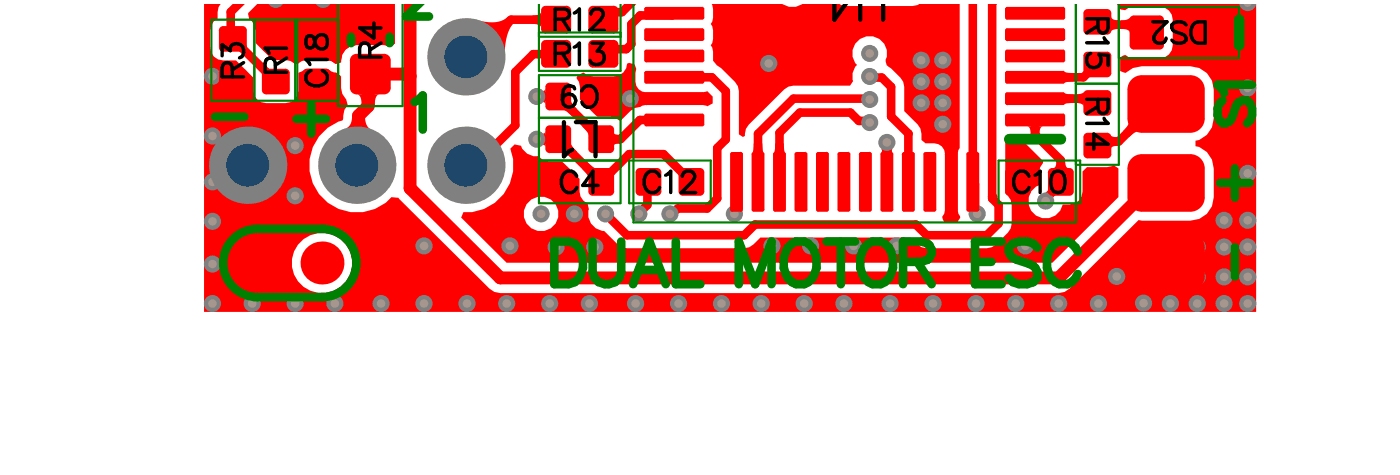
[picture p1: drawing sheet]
<svg xmlns="http://www.w3.org/2000/svg" width="108mm" height="37mm" viewBox="0 0 108 37" stroke-linecap="round" stroke-linejoin="round" font-family="sans-serif">
<g fill="#f00">
<path d="M23.7 .3h6.8v3.1l-.4 .2-.4-.1h-2.1a1.2 1.2 0 0 0-1.2 1.3l-.4 .1-.4-.2-.4-.1h-1.5z"/>
<path d="M68.1 11.5h1l-.2 .5h-.6z"/>
<path d="M42 10.3l.5 .1v.7l-.5 .1z"/>
<path d="M47.8 7.3l.5-.1 .9 .9 .5-.2v-.6l-.5-.1-.9 .9-.5-.2z"/>
<path d="M42 7l.5 .1v.7l-.5 .1z"/>
<path d="M36.9 1.5a2.41 2.41 0 0 0 2.4-.2l.5 .5a3.5 3.5 0 0 0-.8 2.6z"/>
<path d="M27.2 8.9h1a1.03 1.03 0 0 0 .5 1.1l-2-.1a.89 .89 0 0 0 .5-1z"/>
<path d="M41.2 1.2h.1a.46 .46 0 0 0 .6-.3v1.3a.52 .52 0 0 0-.7-.4z"/>
<path d="M93.4 .5h.6v.2a.46 .46 0 0 0 .4 .5h-1.4a.51 .51 0 0 0 .4-.7z"/>
<path d="M86.7 1.6l.5-.1 .3-.2-.1 1.3a.5 .5 0 0 0-.7-.4z"/>
<path d="M86 1.2a.5 .5 0 0 0 .6 .4v.6h-.1a.54 .54 0 0 0-.6 .4z"/>
<path d="M85.9 10.4l.1 .1 .5 .1v.7a.5 .5 0 0 0-.5 .2z"/>
<path d="M83.2 7.3l.4-.1 .3-.1-.1 1.2a.5 .5 0 0 0-.6-.4z"/>
<path d="M68.3 11.1h.6l.2 .7h-.9z"/>
<path d="M60 11.1h.6l.2 .7h-1z"/>
<path d="M58.3 11.1h.7l.1 .7h-.9z"/>
<path d="M49.2 7.3l.7-.1v.9l-.7-.2z"/>
<path d="M19.2 1l1.6-.7h9.7v3.1l-.4 .2-.4-.1h-2.1a1.2 1.2 0 0 0-1.2 1.3l-.4 .1-.4-.2-.4-.1h-1.5l-.3 .1-.4 .2h-.2l-.3-.2-.4-.1h-1l-1.3-1.3-.1-1.3-.4-.5z"/>
<path d="M82.4 5.5l.7 .1v.7l-.7 .1z"/>
<path d="M82.4 7.2l.7 .1v.6l-.7 .2z"/>
<path d="M79.4 9.8h1.3a.5 .5 0 0 0-.3 .6h-.7v-.1a.44 .44 0 0 0-.3-.5z"/>
<path d="M41.5 7.1h.2a.46 .46 0 0 0 .5-.3v1.3a.52 .52 0 0 0-.7-.3z"/>
<path d="M44.2 7.5a.58 .58 0 0 0 .2 .7l.3 .2-.4 .6-.6-.5h-.4z"/>
<path d="M47.5 7a.52 .52 0 0 0 .7 .3v.6l-.2 .1a.47 .47 0 0 0-.5 .3z"/>
<path d="M47.5 10.3l.1 .1h.4v.7h-.4l-.1 .2z"/>
<path d="M45.4 9.2l.6 .5h.4l-.9 1a.58 .58 0 0 0-.2-.7l-.3-.2z"/>
<path d="M44.2 10.8a.58 .58 0 0 0 .2 .7l.3 .2-.4 .6-.6-.5h-.4z"/>
<path d="M41.5 10.4h.2a.46 .46 0 0 0 .5-.3v1.3a.52 .52 0 0 0-.7-.3z"/>
<path d="M22.8 2.7h.1a.46 .46 0 0 0 .5-.4v1.4a.52 .52 0 0 0-.6-.4z"/>
<path d="M24.2 1.4h.6v.1a.46 .46 0 0 0 .4 .5h-1.4a.51 .51 0 0 0 .4-.6z"/>
<path d="M22.2 2.3a.52 .52 0 0 0 .7 .4v.6h-.1a.46 .46 0 0 0-.6 .4z"/>
<path d="M87.2 9.3l1 .9a.68 .68 0 0 0-.8 .4l-.5-.5a.76 .76 0 0 0 .4-.7z"/>
<path d="M81.7 12.4h.7v.2a.34 .34 0 0 0 .3 .4h-1.2a.48 .48 0 0 0 .2-.6z"/>
<path d="M27.6 7.3h1.8a.71 .71 0 0 0-.4 .9h-1a.71 .71 0 0 0-.4-.9z"/>
<path d="M45.4 12.5l.6 .5h.4l-.9 1a.58 .58 0 0 0-.2-.7l-.3-.2z"/>
<path d="M44.8 5.8l.3-.2 .4 .2 .4 .1h1.6a1.02 1.02 0 0 0 1-1h.2l.4 .1 .1 .3a1.48 1.48 0 0 0 .5 1.8h4.6l.4-.1 .4 .5v.5l-.4 .2-.4-.1h-4.3l-.9 .2-1.1 1a2.33 2.33 0 0 0-1.8-.3l-1.3-1.3a2.09 2.09 0 0 0-.3-1.7z"/>
<path d="M39.5 11.5l.3-.3 .5 .1a1.26 1.26 0 0 0 1.4 .8l.4 .3 1.4 .1 .1 .1 1.2 1.2v1a1 1 0 0 0 .7 .9l.1 .5a1.29 1.29 0 0 0 1.1 1.6l1.1 1.1 .3 .2 .4 .1h9.1l.4-.1 .8-.8h11.6l.9 .8 .4 .1h4.6a2.66 2.66 0 0 0 2-1.9v-1.5l-.1-.4-.4-.5v-4.3l.1-.2h1.2v.4l.3 .3 1.3 1.3-.3 .9v1a1.34 1.34 0 0 0-.3 2.3 1.34 1.34 0 0 0 2.1-.8 1.17 1.17 0 0 0 1.5-1v-1.5l.4-.4h1.5l.5-.1 .4 .2v2.2l-5.1 5.1h-42.2l-3.5-3.5 .1-.4a3.6 3.6 0 0 0 3.7-4.9zM40.5 16.5a1.35 1.35 0 0 0 2.7 0 1.35 1.35 0 0 0-2.7 0z"/>
<path d="M15.8 .3h81.4v23.8h-81.4zM16.8 .3h13.7h-13.4l-.2 .2-.1 .9-.3 .2a2.66 2.66 0 0 0 0 2.8l.4 .2 .4 .1h1l1.3 1.3 .1 1.3 .2 .4 .3 .2 .4 .1h1.5a1 1 0 0 0 1-1v-1.4h.1l.6-.3h1.4l.8 .3 .3 .3 .2 1.3a1.14 1.14 0 0 1 .4 1 1.46 1.46 0 0 0-.4 .9v.2a3.7 3.7 0 0 0-2 5.4 3.7 3.7 0 0 0 5.8 .5l.5 .1 7.1 7 .3 .3h.5h43.2h.5l.3-.3 5.4-5.3h4l.7-.1 .6-.4 .4-.6 .1-.7v-2.2a1.72 1.72 0 0 0-1.4-1.7v-.4l.3-.1 .6-.4 .4-.6 .1-.7v-2.2a1.81 1.81 0 0 0-1.8-1.8h-3.8l-.7 .2-.5 .3-.4-.1v-1.1l.3-.1 .7 .2h2a1.01 1.01 0 0 0 1-1v-2l-.1-.4-.2-.3-.3-.2-.4-.1h-2l-.4 .1-.3 .2-.4-.2-.2-.3h7.5zM22.6 20.3a2.33 2.33 0 0 0 4.6 0 2.33 2.33 0 0 0-4.6 0z"/>
<path d="M55 .3h9.7l.8 .2h5.1l.7-.2h2.9v11.1l-.1 .5v4.3l.2 .6-.2 .4h-1.1l-.1-.5 .2-.5v-4.3a.84 .84 0 0 0-.8-.8h-.7l-.3-.3-.1-.9-.2-.3-1-1v-1.9a2.55 2.55 0 0 0-1.4-1.7l-.1-.2a1.57 1.57 0 0 0-.5-1.8 1.33 1.33 0 0 0-1.7 .2 1.33 1.33 0 0 0 0 1.8 1.19 1.19 0 0 0-.3 1.3l-.2 .3h-4.4l-.4 .1-.3 .2-2.8 2.7-.2 .4-.1 .5-.1 .1-.3-.2v-3.4l-.1-.3-.2-.4-1.7-1.6a1.7 1.7 0 0 0-.2-1.2 1.7 1.7 0 0 0 0-1.6 1.83 1.83 0 0 0 .1-1.5zM60 .3h.5l.5 .2h.6l.4-.2h.6z"/>
</g>
<g fill="none" stroke="#f00" stroke-width=".66">
<path d="M18 3h.1M18.5 .3l-.7 .6v2.1h.1M18.8 3.7l1.8 1.9 .7 .7M21.3 .3v2.7M28.6 .4h-3.7l-.4 .4v2.2h-3.3M41.5 7.5h1.7M43.2 10.8l.7 .7 2.6 2.5M46.5 14h.1M46.5 10.8h1.5M46.8 16.5l1.7 1.7h9.1M47.2 13.3l-.7 .7M51.3 11.9l1.4 1.4"/>
<path d="M52.2 6h2.9l1 1M52.8 13.3l.7 .7M54.7 16.1h-2.3l-.4 .4h-.2M56.1 10.8l-.6 .6v3.9M57 14l-.1 2.6M58.4 17.3h12.4l.9 .9h4.6M65.8 8.7l.6 .6h.8l.1 .2M67.4 6h.8l.7 .7v2.3M70.3 10.3h.1M72.9 9.6l.7 .7M75.3 14l.1 .2v2l.2 .1v.2M76.8 15.2v.1"/>
<path d="M77.3 15.8v1.5M78.7 14l.5 .5v4.4l.1 .1M81.4 14.8l-.5 .6v.1"/>
</g>
<path d="M28.6 5.7h3l.1 .2v8.6l7 7h43.2l7.4-7.4" fill="none" stroke="#f00" stroke-width="1"/>
<circle cx="46.5" cy="10.8" r=".33" fill="#f00"/>
<path d="M49.5 9.3l-1.5 1.5" fill="none" stroke="#f00" stroke-width=".66"/>
<circle cx="52.2" cy="9.3" r=".33" fill="#f00"/>
<g fill="none" stroke="#f00" stroke-width=".66">
<path d="M36 12.8h.8M41.5 10.8h1.7M42.8 4.2h-1.5l-1.4 1.4v4.1M42.9 4.2h-.1M42.9 1.5h-3.4l-1.8 1.9M43.2 7.5l3.3 3.3M46.5 7.5l.2 .1h5.5M48.8 .3l-.7 .6h-.7l-.9 1M49.5 9.3h2.7M50.1 15.8l-.7 .7M50.2 14l-.1 .1M51.3 11.9h-2.6l-1.5 1.4"/>
<path d="M52.2 1l-.2 .2h-2.5l-.7 .7v1.5l-.3 .4h-1.3l-.4 .4M55.5 15.3l-.8 .8M56.9 16.6h.1M58.4 17.3l-.8 .9M62 14h.1M65.8 8.7h-3.9l-1.6 1.6v3.7M67.3 7.6h-5.9l-2.8 2.7v3.7M67.3 5.9l.1 .1M68.6 11v3M70.3 10.3v3.7M75.3 .3v13.7M76.8 15.3l.5 .5"/>
<path d="M80.1 7.6h4.5l.3 .3M80.1 9.3v1.1l2 2v1.6M81.8 14.3l-.4 .4M84.9 5l-1.1 1h-3.7M84.9 1.7l.2 .2h3l.6 .6M90.5 8h-1l-3 2.9h-1.3l-.3 .3M93.7 .3v2.2"/>
</g>
<path d="M28.6 5.7l-.1 .2v2.3l-.8 .7v3.7l-.1 .2M89.3 14.1h.7" fill="none" stroke="#f00" stroke-width="1"/>
<circle cx="76.8" cy="15.2" r=".33" fill="#f00"/>
<path d="M31.7 .3v5.6" fill="none" stroke="#f00" stroke-width="1"/>
<path d="M18.1 3l.7 .7M39.9 9.7l-3.1 3.1M50.1 14.1v1.7M52.7 13.3h.1M56.1 7v3.8M68.9 9l1.4 1.3M73.6 10.3v3.7M76.8 .3v14.9M77.3 17.3l-1 .9M81.4 14.7v.1" fill="none" stroke="#f00" stroke-width=".66"/>
<circle cx="19.9" cy="20.3" r=".66" fill="#808080"/>
<circle cx="19.9" cy="20.3" r=".33" fill="#a6968d"/>
<circle cx="24.9" cy="20.3" r=".66" fill="#808080"/>
<circle cx="24.9" cy="20.3" r=".33" fill="#a6968d"/>
<circle cx="16.4" cy="20.4" r=".66" fill="#808080"/>
<circle cx="16.4" cy="20.4" r=".33" fill="#a6968d"/>
<circle cx="16.4" cy="17.1" r=".66" fill="#808080"/>
<circle cx="16.4" cy="17.1" r=".33" fill="#a6968d"/>
<circle cx="16.4" cy="14.1" r=".66" fill="#808080"/>
<circle cx="16.4" cy="14" r=".33" fill="#a6968d"/>
<circle cx="16.4" cy="10.5" r=".66" fill="#808080"/>
<circle cx="16.4" cy="10.5" r=".33" fill="#a6968d"/>
<circle cx="16.4" cy="5.9" r=".66" fill="#808080"/>
<circle cx="16.4" cy="5.9" r=".33" fill="#a6968d"/>
<circle cx="86.4" cy="21.4" r=".66" fill="#808080"/>
<circle cx="86.4" cy="21.4" r=".33" fill="#a6968d"/>
<circle cx="96.5" cy="17" r=".66" fill="#808080"/>
<circle cx="96.5" cy="17" r=".33" fill="#a6968d"/>
<circle cx="96.5" cy="19.1" r=".66" fill="#808080"/>
<circle cx="96.5" cy="19.1" r=".33" fill="#a6968d"/>
<circle cx="96.5" cy="21.4" r=".66" fill="#808080"/>
<circle cx="96.5" cy="21.4" r=".33" fill="#a6968d"/>
<circle cx="94.7" cy="23.4" r=".66" fill="#808080"/>
<circle cx="94.7" cy="23.4" r=".33" fill="#a6968d"/>
<circle cx="90.5" cy="23.4" r=".66" fill="#808080"/>
<circle cx="90.5" cy="23.4" r=".33" fill="#a6968d"/>
<circle cx="92.6" cy="23.4" r=".66" fill="#808080"/>
<circle cx="92.6" cy="23.4" r=".33" fill="#a6968d"/>
<circle cx="78.6" cy="23.4" r=".66" fill="#808080"/>
<circle cx="78.6" cy="23.4" r=".33" fill="#a6968d"/>
<circle cx="81.9" cy="23.4" r=".66" fill="#808080"/>
<circle cx="81.9" cy="23.4" r=".33" fill="#a6968d"/>
<circle cx="85" cy="23.4" r=".66" fill="#808080"/>
<circle cx="85" cy="23.4" r=".33" fill="#a6968d"/>
<circle cx="88.5" cy="23.4" r=".66" fill="#808080"/>
<circle cx="88.5" cy="23.4" r=".33" fill="#a6968d"/>
<circle cx="96.5" cy="23.4" r=".66" fill="#808080"/>
<circle cx="96.5" cy="23.4" r=".33" fill="#a6968d"/>
<circle cx="58.9" cy="23.4" r=".66" fill="#808080"/>
<circle cx="58.9" cy="23.4" r=".33" fill="#a6968d"/>
<circle cx="62.2" cy="23.4" r=".66" fill="#808080"/>
<circle cx="62.2" cy="23.4" r=".33" fill="#a6968d"/>
<circle cx="65.3" cy="23.4" r=".66" fill="#808080"/>
<circle cx="65.3" cy="23.4" r=".33" fill="#a6968d"/>
<circle cx="68.9" cy="23.4" r=".66" fill="#808080"/>
<circle cx="68.9" cy="23.4" r=".33" fill="#a6968d"/>
<circle cx="72.2" cy="23.4" r=".66" fill="#808080"/>
<circle cx="72.2" cy="23.4" r=".33" fill="#a6968d"/>
<circle cx="75.5" cy="23.4" r=".66" fill="#808080"/>
<circle cx="75.5" cy="23.4" r=".33" fill="#a6968d"/>
<circle cx="39.2" cy="23.4" r=".66" fill="#808080"/>
<circle cx="39.2" cy="23.4" r=".33" fill="#a6968d"/>
<circle cx="42.5" cy="23.4" r=".66" fill="#808080"/>
<circle cx="42.5" cy="23.4" r=".33" fill="#a6968d"/>
<circle cx="45.6" cy="23.4" r=".66" fill="#808080"/>
<circle cx="45.6" cy="23.4" r=".33" fill="#a6968d"/>
<circle cx="49.2" cy="23.4" r=".66" fill="#808080"/>
<circle cx="49.2" cy="23.4" r=".33" fill="#a6968d"/>
<circle cx="52.5" cy="23.4" r=".66" fill="#808080"/>
<circle cx="52.5" cy="23.4" r=".33" fill="#a6968d"/>
<circle cx="55.8" cy="23.4" r=".66" fill="#808080"/>
<circle cx="55.8" cy="23.4" r=".33" fill="#a6968d"/>
<circle cx="16.4" cy="23.4" r=".66" fill="#808080"/>
<circle cx="16.4" cy="23.4" r=".33" fill="#a6968d"/>
<circle cx="36.1" cy="23.4" r=".66" fill="#808080"/>
<circle cx="36.1" cy="23.4" r=".33" fill="#a6968d"/>
<circle cx="32.8" cy="23.4" r=".66" fill="#808080"/>
<circle cx="32.8" cy="23.4" r=".33" fill="#a6968d"/>
<circle cx="29.5" cy="23.4" r=".66" fill="#808080"/>
<circle cx="29.5" cy="23.4" r=".33" fill="#a6968d"/>
<circle cx="25.9" cy="23.4" r=".66" fill="#808080"/>
<circle cx="25.9" cy="23.4" r=".33" fill="#a6968d"/>
<circle cx="22.8" cy="23.4" r=".66" fill="#808080"/>
<circle cx="22.8" cy="23.4" r=".33" fill="#a6968d"/>
<circle cx="19.5" cy="23.4" r=".66" fill="#808080"/>
<circle cx="19.5" cy="23.4" r=".33" fill="#a6968d"/>
<circle cx="75.6" cy="16.5" r=".66" fill="#808080"/>
<circle cx="75.6" cy="16.5" r=".33" fill="#a6968d"/>
<circle cx="80.9" cy="15.5" r=".66" fill="#808080"/>
<circle cx="80.9" cy="15.5" r=".33" fill="#a6968d"/>
<circle cx="49.4" cy="16.5" r=".66" fill="#808080"/>
<circle cx="49.4" cy="16.5" r=".33" fill="#a6968d"/>
<circle cx="56.8" cy="16.5" r=".66" fill="#808080"/>
<circle cx="56.8" cy="16.5" r=".33" fill="#a6968d"/>
<circle cx="72.9" cy="9.6" r=".66" fill="#808080"/>
<circle cx="72.9" cy="9.6" r=".33" fill="#a6968d"/>
<circle cx="72.9" cy="4.7" r=".66" fill="#808080"/>
<circle cx="72.9" cy="4.7" r=".33" fill="#a6968d"/>
<circle cx="71.3" cy="4.7" r=".66" fill="#808080"/>
<circle cx="71.3" cy="4.7" r=".33" fill="#a6968d"/>
<circle cx="72.9" cy="8" r=".66" fill="#808080"/>
<circle cx="72.9" cy="7.9" r=".33" fill="#a6968d"/>
<g fill="#808080">
<path d="M24.3 .3h1.4a.86 .86 0 0 1-1.4 0z"/>
<path d="M20.7 .3h1.3a.86 .86 0 0 1-1.3 0z"/>
<circle cx="22.8" cy="11.2" r=".66"/>
</g>
<circle cx="22.8" cy="11.2" r=".33" fill="#a6968d"/>
<circle cx="22.8" cy="15.1" r=".66" fill="#808080"/>
<circle cx="22.8" cy="15.1" r=".33" fill="#a6968d"/>
<circle cx="32.8" cy="19" r=".66" fill="#808080"/>
<circle cx="32.8" cy="19" r=".33" fill="#a6968d"/>
<circle cx="88.5" cy="19.1" r=".66" fill="#808080"/>
<circle cx="88.5" cy="19.1" r=".33" fill="#a6968d"/>
<circle cx="88.5" cy="21.4" r=".66" fill="#808080"/>
<circle cx="88.5" cy="21.4" r=".33" fill="#a6968d"/>
<circle cx="90.5" cy="21.4" r=".66" fill="#808080"/>
<circle cx="90.5" cy="21.4" r=".33" fill="#a6968d"/>
<circle cx="92.6" cy="21.4" r=".66" fill="#808080"/>
<circle cx="92.6" cy="21.4" r=".33" fill="#a6968d"/>
<circle cx="92.6" cy="19.1" r=".66" fill="#808080"/>
<circle cx="92.6" cy="19.1" r=".33" fill="#a6968d"/>
<circle cx="94.7" cy="19.1" r=".66" fill="#808080"/>
<circle cx="94.7" cy="19.1" r=".33" fill="#a6968d"/>
<circle cx="94.7" cy="17" r=".66" fill="#808080"/>
<circle cx="94.7" cy="17" r=".33" fill="#a6968d"/>
<circle cx="94.7" cy="21.4" r=".66" fill="#808080"/>
<circle cx="94.7" cy="21.4" r=".33" fill="#a6968d"/>
<circle cx="90.5" cy="19.1" r=".66" fill="#808080"/>
<circle cx="90.5" cy="19.1" r=".33" fill="#a6968d"/>
<circle cx="79.3" cy="19" r=".66" fill="#808080"/>
<circle cx="79.3" cy="19" r=".33" fill="#a6968d"/>
<circle cx="69.4" cy="19" r=".66" fill="#808080"/>
<circle cx="69.4" cy="19" r=".33" fill="#a6968d"/>
<circle cx="66" cy="19" r=".66" fill="#808080"/>
<circle cx="66" cy="19" r=".33" fill="#a6968d"/>
<circle cx="62.7" cy="19" r=".66" fill="#808080"/>
<circle cx="62.7" cy="19" r=".33" fill="#a6968d"/>
<circle cx="59.7" cy="19" r=".66" fill="#808080"/>
<circle cx="59.7" cy="19" r=".33" fill="#a6968d"/>
<circle cx="39.5" cy="19" r=".66" fill="#808080"/>
<circle cx="39.4" cy="19" r=".33" fill="#a6968d"/>
<circle cx="43" cy="19.1" r=".66" fill="#808080"/>
<circle cx="43" cy="19.1" r=".33" fill="#a6968d"/>
<circle cx="46" cy="19.1" r=".66" fill="#808080"/>
<circle cx="46" cy="19.1" r=".33" fill="#a6968d"/>
<circle cx="71.3" cy="8" r=".66" fill="#808080"/>
<circle cx="71.3" cy="7.9" r=".33" fill="#a6968d"/>
<circle cx="71.3" cy="6.3" r=".66" fill="#808080"/>
<circle cx="71.3" cy="6.3" r=".33" fill="#a6968d"/>
<circle cx="72.9" cy="6.3" r=".66" fill="#808080"/>
<circle cx="72.9" cy="6.3" r=".33" fill="#a6968d"/>
<circle cx="41.9" cy="16.5" r=".66" fill="#808080"/>
<circle cx="41.9" cy="16.5" r=".33" fill="#a6968d"/>
<circle cx="44.4" cy="16.5" r=".66" fill="#808080"/>
<circle cx="44.4" cy="16.5" r=".33" fill="#a6968d"/>
<circle cx="51.8" cy="16.5" r=".66" fill="#808080"/>
<circle cx="51.8" cy="16.5" r=".33" fill="#a6968d"/>
<circle cx="46.8" cy="16.5" r=".66" fill="#808080"/>
<circle cx="46.8" cy="16.5" r=".33" fill="#a6968d"/>
<circle cx="41.5" cy="7.5" r=".66" fill="#808080"/>
<circle cx="41.5" cy="7.5" r=".33" fill="#a6968d"/>
<circle cx="48.8" cy="7.6" r=".66" fill="#808080"/>
<circle cx="48.8" cy="7.6" r=".33" fill="#a6968d"/>
<circle cx="41.5" cy="10.8" r=".66" fill="#808080"/>
<circle cx="41.5" cy="10.8" r=".33" fill="#a6968d"/>
<circle cx="59.5" cy="4.9" r=".66" fill="#808080"/>
<circle cx="59.5" cy="4.9" r=".33" fill="#a6968d"/>
<circle cx="68.6" cy="11" r=".66" fill="#808080"/>
<circle cx="68.6" cy="11" r=".33" fill="#a6968d"/>
<circle cx="96.5" cy="13.4" r=".66" fill="#808080"/>
<circle cx="96.5" cy="13.4" r=".33" fill="#a6968d"/>
<circle cx="96.5" cy="6.8" r=".66" fill="#808080"/>
<circle cx="96.5" cy="6.8" r=".33" fill="#a6968d"/>
<path d="M95.9 .3h1.3a.68 .68 0 0 1-.7 .6 .68 .68 0 0 1-.6-.6z" fill="#808080"/>
<path d="M96.2 .3h.7a.36 .36 0 0 1-.4 .2 .36 .36 0 0 1-.3-.2z" fill="#a6968d"/>
<circle cx="67.3" cy="7.7" r=".66" fill="#808080"/>
<circle cx="67.3" cy="7.7" r=".33" fill="#a6968d"/>
<circle cx="67.3" cy="5.9" r=".66" fill="#808080"/>
<circle cx="67.3" cy="5.9" r=".33" fill="#a6968d"/>
<circle cx="67.3" cy="4.1" r=".66" fill="#808080"/>
<circle cx="67.3" cy="4.1" r=".33" fill="#a6968d"/>
<circle cx="67.3" cy="9.5" r=".66" fill="#808080"/>
<circle cx="67.3" cy="9.5" r=".33" fill="#a6968d"/>
<circle cx="19.2" cy="12.8" r="2.99" fill="#808080"/>
<circle cx="19.2" cy="12.8" r="1.66" fill="#1f4769"/>
<circle cx="27.6" cy="12.8" r="2.99" fill="#808080"/>
<circle cx="27.6" cy="12.8" r="1.66" fill="#1f4769"/>
<circle cx="36" cy="12.8" r="2.99" fill="#808080"/>
<circle cx="36" cy="12.8" r="1.66" fill="#1f4769"/>
<circle cx="36" cy="4.4" r="2.99" fill="#808080"/>
<circle cx="36" cy="4.4" r="1.66" fill="#1f4769"/>
<g fill="#f00">
<path d="M49.2 13.3l.3-.3h1.3l.4 .3v1.5l-.4 .3h-1.3l-.3-.3z" fill-rule="evenodd"/>
<path d="M52.5 13.3l.3-.3h1.4l.3 .3v1.5l-.3 .3h-1.4l-.3-.3z" fill-rule="evenodd"/>
<path d="M42.2 13.3l.3-.3h1.4l.3 .3v1.5l-.3 .3h-1.4l-.3-.3z" fill-rule="evenodd"/>
<path d="M45.5 13.3l.3-.3h1.4l.3 .3v1.5l-.3 .3h-1.4l-.3-.3z" fill-rule="evenodd"/>
<path d="M27.1 4.7l.5-.5h2.1l.5 .5v2.1l-.5 .5h-2.1l-.5-.5z" fill-rule="evenodd"/>
<path d="M27.1 .3h3.1v1.2l-.5 .5h-2.1l-.5-.5z" fill-rule="evenodd"/>
<path d="M81.1 13.3l.3-.3h1.3l.4 .3v1.5l-.4 .3h-1.3l-.3-.3z" fill-rule="evenodd"/>
<path d="M77.7 13.3l.4-.3h1.3l.3 .3v1.5l-.3 .3h-1.3l-.4-.3z" fill-rule="evenodd"/>
<path d="M87.2 6.9l1.1-1.1h3.8l1.1 1.1v2.2l-1.1 1.2h-3.8l-1.1-1.2z" fill-rule="evenodd"/>
<path d="M16.9 2.3l.4-.3h1.5l.3 .3v1.4l-.3 .3h-1.5l-.4-.3z" fill-rule="evenodd"/>
<path d="M16.9 5.6l.4-.3h1.5l.3 .3v1.4l-.3 .3h-1.5l-.4-.3z" fill-rule="evenodd"/>
<path d="M20.3 2.3l.3-.3h1.5l.3 .3v1.4l-.3 .3h-1.5l-.3-.3z" fill-rule="evenodd"/>
<path d="M20.3 5.6l.3-.3h1.5l.3 .3v1.4l-.3 .3h-1.5l-.3-.3z" fill-rule="evenodd"/>
<path d="M23.4 2.3l.3-.3h1.5l.4 .3v1.4l-.4 .3h-1.5l-.3-.3z" fill-rule="evenodd"/>
<path d="M23.4 5.6l.3-.3h1.5l.4 .3v1.4l-.4 .3h-1.5l-.3-.3z" fill-rule="evenodd"/>
<path d="M87.2 13l1.1-1.1h3.8l1.1 1.1v2.2l-1.1 1.2h-3.8l-1.1-1.2z" fill-rule="evenodd"/>
<path d="M87.2 19.1l1.1-1.1h3.8l1.1 1.1v2.2l-1.1 1.2h-3.8l-1.1-1.2z" fill-rule="evenodd"/>
<path d="M77.7 .7l.2-.2h4.3l.2 .2v.7l-.2 .1h-4.3l-.2-.1z" fill-rule="evenodd"/>
<path d="M77.7 2.3l.2-.1h4.3l.2 .1v.7l-.2 .2h-4.3l-.2-.2z" fill-rule="evenodd"/>
<path d="M42.2 10l.3-.3h1.4l.3 .3v1.5l-.3 .3h-1.4l-.3-.3z" fill-rule="evenodd"/>
<path d="M45.5 10l.3-.3h1.4l.3 .3v1.5l-.3 .3h-1.4l-.3-.3z" fill-rule="evenodd"/>
<path d="M41.9 3.4l.3-.3h1.6l.4 .3v1.5l-.4 .3h-1.6l-.3-.3z" fill-rule="evenodd"/>
<path d="M45.5 3.4l.4-.3h1.6l.3 .3v1.5l-.3 .3h-1.6l-.4-.3z" fill-rule="evenodd"/>
<path d="M45.5 6.7l.3-.3h1.4l.3 .3v1.5l-.3 .3h-1.4l-.3-.3z" fill-rule="evenodd"/>
<path d="M42.2 6.7l.3-.3h1.4l.3 .3v1.5l-.3 .3h-1.4l-.3-.3z" fill-rule="evenodd"/>
<path d="M77.7 8.9l.2-.1h4.3l.2 .1v.7l-.2 .2h-4.3l-.2-.2z" fill-rule="evenodd"/>
<path d="M77.7 7.3l.2-.2h4.3l.2 .2v.7l-.2 .1h-4.3l-.2-.1z" fill-rule="evenodd"/>
<path d="M77.7 5.6l.2-.1h4.3l.2 .1v.7l-.2 .2h-4.3l-.2-.2z" fill-rule="evenodd"/>
<path d="M77.7 4l.2-.2h4.3l.2 .2v.7l-.2 .1h-4.3l-.2-.1z" fill-rule="evenodd"/>
<path d="M49.8 .7l.2-.2h4.3l.2 .2v.7l-.2 .1h-4.3l-.2-.1z" fill-rule="evenodd"/>
<path d="M49.8 2.3l.2-.1h4.3l.2 .1v.7l-.2 .2h-4.3l-.2-.2z" fill-rule="evenodd"/>
<path d="M49.8 4l.2-.2h4.3l.2 .2v.7l-.2 .1h-4.3l-.2-.1z" fill-rule="evenodd"/>
<path d="M49.8 5.6l.2-.1h4.3l.2 .1v.7l-.2 .2h-4.3l-.2-.2z" fill-rule="evenodd"/>
<path d="M49.8 7.3l.2-.2h4.3l.2 .2v.7l-.2 .1h-4.3l-.2-.1z" fill-rule="evenodd"/>
<path d="M49.8 8.9l.2-.1h4.3l.2 .1v.7l-.2 .2h-4.3l-.2-.2z" fill-rule="evenodd"/>
<path d="M56.5 11.9l.1-.2h.7l.2 .2v4.3l-.2 .2h-.7l-.1-.2z" fill-rule="evenodd"/>
<path d="M58.1 11.9l.2-.2h.7l.1 .2v4.3l-.1 .2h-.7l-.2-.2z" fill-rule="evenodd"/>
<path d="M59.8 11.9l.2-.2h.6l.2 .2v4.3l-.2 .2h-.6l-.2-.2z" fill-rule="evenodd"/>
<path d="M61.5 11.9l.1-.2h.7l.2 .2v4.3l-.2 .2h-.7l-.1-.2z" fill-rule="evenodd"/>
<path d="M63.1 11.9l.2-.2h.7l.1 .2v4.3l-.1 .2h-.7l-.2-.2z" fill-rule="evenodd"/>
<path d="M64.8 11.9l.2-.2h.6l.2 .2v4.3l-.2 .2h-.6l-.2-.2z" fill-rule="evenodd"/>
<path d="M66.4 11.9l.2-.2h.7l.1 .2v4.3l-.1 .2h-.7l-.2-.2z" fill-rule="evenodd"/>
<path d="M68.1 11.9l.2-.2h.6l.2 .2v4.3l-.2 .2h-.6l-.2-.2z" fill-rule="evenodd"/>
<path d="M69.8 11.9l.1-.2h.7l.2 .2v4.3l-.2 .2h-.7l-.1-.2z" fill-rule="evenodd"/>
<path d="M71.4 11.9l.2-.2h.7l.1 .2v4.3l-.1 .2h-.7l-.2-.2z" fill-rule="evenodd"/>
<path d="M73.1 11.9l.2-.2h.6l.2 .2v4.3l-.2 .2h-.6l-.2-.2z" fill-rule="evenodd"/>
<path d="M74.8 11.9l.1-.2h.7l.2 .2v4.3l-.2 .2h-.7l-.1-.2z" fill-rule="evenodd"/>
<path d="M83.8 7.3l.3-.3h1.5l.4 .3v1.3l-.4 .3h-1.5l-.3-.3z" fill-rule="evenodd"/>
<path d="M83.8 10.6l.3-.3h1.5l.4 .3v1.3l-.4 .3h-1.5l-.3-.3z" fill-rule="evenodd"/>
<path d="M83.8 1l.3-.3h1.5l.4 .3v1.3l-.4 .4h-1.5l-.3-.4z" fill-rule="evenodd"/>
<path d="M83.8 4.3l.3-.3h1.5l.4 .3v1.3l-.4 .4h-1.5l-.3-.4z" fill-rule="evenodd"/>
<path d="M87.4 1.5l.3-.3h2l.3 .3v2l-.3 .3h-2l-.3-.3z" fill-rule="evenodd"/>
<path d="M92.4 1.5l.3-.3h2l.3 .3v2l-.3 .3h-2l-.3-.3z" fill-rule="evenodd"/>
<path d="M45.5 .8l.4-.4h1.6l.3 .4v1.4l-.3 .4h-1.6l-.4-.4z" fill-rule="evenodd"/>
<path d="M41.9 .8l.3-.4h1.6l.4 .4v1.4l-.4 .4h-1.6l-.3-.4z" fill-rule="evenodd"/>
</g>
<g fill="#f00">
<path d="M50.8 13v.3zM50.8 13h.2l.2 .3h-.4z"/>
<path d="M49.2 13.3h.3zM49.2 13.1l.3-.1v.3h-.3z"/>
<path d="M49.5 14.8v.3zM49.2 14.8h.3v.3l-.3-.1z"/>
<path d="M50.8 14.8h.4zM50.8 14.8h.4l-.2 .3h-.2z"/>
<path d="M54.2 13v.3zM54.2 13h.1l.2 .3h-.3z"/>
<path d="M52.5 13.3h.3zM52.5 13.1l.3-.1v.3h-.3z"/>
<path d="M52.8 14.8v.3zM52.5 14.8h.3v.3h-.1z"/>
<path d="M54.2 14.8h.3zM54.2 14.8h.3l-.2 .3h-.1z"/>
<path d="M43.9 13v.3zM43.9 13h.1l.2 .3h-.3z"/>
<path d="M42.2 13.3h.3zM42.2 13.1l.3-.1v.3h-.3z"/>
<path d="M42.5 14.8v.3zM42.2 14.8h.3v.3h-.1z"/>
<path d="M43.9 14.8h.3zM43.9 14.8h.3l-.2 .3h-.1z"/>
<path d="M47.2 13v.3zM47.2 13l.3 .1v.2h-.3z"/>
<path d="M45.5 13.3h.3zM45.6 13.1l.2-.1v.3h-.3z"/>
<path d="M45.8 14.8v.3zM45.5 14.8h.3v.3h-.1z"/>
<path d="M47.2 14.8h.3zM47.2 14.8h.3v.2l-.3 .1z"/>
<path d="M27.6 6.8v.5zM27.1 6.8h.5v.5l-.3-.1-.2-.2z"/>
<path d="M29.7 6.8h.5zM29.7 6.8h.5v.2l-.2 .2-.3 .1z"/>
<path d="M29.7 4.2v.5zM29.7 4.2h.3l.2 .2v.3h-.5z"/>
<path d="M27.1 4.7h.5zM27.1 4.4l.2-.2h.3v.5h-.5z"/>
<path d="M27.6 1.5v.5zM27.1 1.5h.5v.5l-.3-.1-.2-.1z"/>
<path d="M29.7 1.5h.5zM29.7 1.5h.5v.3l-.2 .1-.3 .1z"/>
<path d="M82.7 13v.3zM82.7 13h.2l.2 .3h-.4z"/>
<path d="M81.1 13.3h.3zM81.1 13.1l.3-.1v.3h-.3z"/>
<path d="M81.4 14.8v.3zM81.1 14.8h.3v.3h-.2z"/>
<path d="M82.7 14.8h.4zM82.7 14.8h.4l-.2 .3h-.2z"/>
<path d="M79.4 13v.3zM79.4 13h.2l.1 .3h-.3z"/>
<path d="M77.7 13.3h.4zM77.8 13.1l.3-.1v.3h-.4z"/>
<path d="M78.1 14.8v.3zM77.7 14.8h.4v.3h-.2z"/>
<path d="M79.4 14.8h.3zM79.4 14.8h.3l-.1 .3h-.2z"/>
<path d="M92.1 9.1h1.1zM92.1 9.1h1.1a1.12 1.12 0 0 1-1.1 1.2z"/>
<path d="M92.1 5.8v1.1zM92.1 5.8a1.12 1.12 0 0 1 1.1 1.1h-1.1z"/>
<path d="M87.2 6.9h1.1zM87.4 6.3l.6-.4 .3-.1v1.1h-1.1z"/>
<path d="M88.3 9.1v1.2zM87.2 9.1h1.1v1.2a1.12 1.12 0 0 1-1.1-1.2z"/>
<path d="M16.9 2.3h.4zM17 2.2l.3-.2v.3h-.4z"/>
<path d="M17.3 3.7v.3zM16.9 3.7h.4v.3l-.2-.1z"/>
<path d="M18.8 3.7h.3zM18.8 3.7h.3l-.2 .2-.1 .1z"/>
<path d="M18.8 2v.3zM18.8 2l.1 .1 .2 .2h-.3z"/>
<path d="M16.9 5.6h.4zM17 5.5l.3-.2v.3h-.4z"/>
<path d="M17.3 7v.3zM16.9 7h.4v.3l-.2-.1z"/>
<path d="M18.8 7h.3zM18.8 7h.3l-.2 .2-.1 .1z"/>
<path d="M18.8 5.3v.3zM18.8 5.3l.1 .1 .2 .2h-.3z"/>
<path d="M20.3 2.3h.3zM20.3 2.2l.3-.2v.3h-.3z"/>
<path d="M20.6 3.7v.3zM20.3 3.7h.3v.3l-.2-.1z"/>
<path d="M22.1 3.7h.3zM22.1 3.7h.3l-.1 .2-.2 .1z"/>
<path d="M22.1 2v.3zM22.1 2l.2 .1 .1 .2h-.3z"/>
<path d="M20.3 5.6h.3zM20.3 5.5l.3-.2v.3h-.3z"/>
<path d="M20.6 7v.3zM20.3 7h.3v.3l-.2-.1z"/>
<path d="M22.1 7h.3zM22.1 7h.3l-.1 .2-.2 .1z"/>
<path d="M22.1 5.3v.3zM22.1 5.3l.2 .1 .1 .2h-.3z"/>
<path d="M23.4 2.3h.3zM23.5 2.2l.2-.2v.3h-.3z"/>
<path d="M23.7 3.7v.3zM23.4 3.7h.3v.3l-.2-.2z"/>
<path d="M25.2 3.7h.4zM25.2 3.7h.4l-.1 .1-.3 .2z"/>
<path d="M25.2 2v.3zM25.2 2l.3 .2 .1 .1h-.4z"/>
<path d="M23.4 5.6h.3zM23.5 5.5l.2-.2v.3h-.3z"/>
<path d="M23.7 7v.3zM23.4 7h.3v.3l-.2-.2z"/>
<path d="M25.2 7h.4zM25.2 7h.4l-.2 .2-.2 .1z"/>
<path d="M25.2 5.3v.3zM25.2 5.3l.2 .1 .2 .2h-.4z"/>
<path d="M87.2 13h1.1zM87.4 12.4l.6-.4 .3-.1v1.1h-1.1z"/>
<path d="M88.3 15.2v1.2zM87.2 15.2h1.1v1.2a1.12 1.12 0 0 1-1.1-1.2z"/>
<path d="M92.1 15.2h1.1zM92.1 15.2h1.1a1.12 1.12 0 0 1-1.1 1.2z"/>
<path d="M92.1 11.9v1.1zM92.1 11.9a1.12 1.12 0 0 1 1.1 1.1h-1.1z"/>
<path d="M87.2 19.1h1.1zM87.4 18.5l.6-.4 .3-.1v1.1h-1.1z"/>
<path d="M88.3 21.3v1.2zM87.2 21.3h1.1v1.2a1.12 1.12 0 0 1-1.1-1.2z"/>
<path d="M92.1 21.3h1.1zM92.1 21.3h1.1a1.12 1.12 0 0 1-1.1 1.2z"/>
<path d="M92.1 18v1.1zM92.1 18a1.12 1.12 0 0 1 1.1 1.1h-1.1z"/>
<path d="M82.2 1.4h.2zM82.2 1.4h.2l-.2 .1z"/>
<path d="M82.2 .5v.2zM82.2 .5l.2 .2h-.2z"/>
<path d="M77.7 .7h.2zM77.8 .6l.1-.1v.2h-.2z"/>
<path d="M77.9 1.4v.1zM77.7 1.4h.2v.1z"/>
<path d="M82.2 3h.2zM82.2 3h.2l-.2 .2z"/>
<path d="M82.2 2.2v.1zM82.2 2.2l.2 .1h-.2z"/>
<path d="M77.7 2.3h.2zM77.8 2.2h.1v.1h-.2z"/>
<path d="M77.9 3v.2zM77.7 3h.2v.2z"/>
<path d="M42.5 11.5v.3zM42.2 11.5h.3v.3h-.1z"/>
<path d="M43.9 11.5h.3zM43.9 11.5h.3l-.2 .3h-.1z"/>
<path d="M43.9 9.7v.3zM43.9 9.7h.1l.2 .3h-.3z"/>
<path d="M42.2 10h.3zM42.2 9.8l.3-.1v.3h-.3z"/>
<path d="M45.8 11.5v.3zM45.5 11.5h.3v.3h-.1z"/>
<path d="M47.2 11.5h.3zM47.2 11.5h.3v.2l-.3 .1z"/>
<path d="M47.2 9.7v.3zM47.2 9.7l.3 .1v.2h-.3z"/>
<path d="M45.5 10h.3zM45.6 9.8l.2-.1v.3h-.3z"/>
<path d="M43.8 3.1v.3zM43.8 3.1h.2l.2 .3h-.4z"/>
<path d="M41.9 3.4h.3zM41.9 3.3l.3-.2v.3h-.3z"/>
<path d="M42.2 4.9v.3zM41.9 4.9h.3v.3h-.2z"/>
<path d="M43.8 4.9h.4zM43.8 4.9h.4l-.2 .3h-.2z"/>
<path d="M47.5 3.1v.3zM47.5 3.1l.3 .2v.1h-.3z"/>
<path d="M45.5 3.4h.4zM45.6 3.3l.3-.2v.3h-.4z"/>
<path d="M45.9 4.9v.3zM45.5 4.9h.4v.3h-.2z"/>
<path d="M47.5 4.9h.3zM47.5 4.9h.3l-.1 .3h-.2z"/>
<path d="M45.8 8.2v.3zM45.5 8.2h.3v.3h-.1z"/>
<path d="M47.2 8.2h.3zM47.2 8.2h.3v.2l-.3 .1z"/>
<path d="M47.2 6.4v.3zM47.2 6.4l.3 .1v.2h-.3z"/>
<path d="M45.5 6.7h.3zM45.6 6.5l.2-.1v.3h-.3z"/>
<path d="M42.5 8.2v.3zM42.2 8.2h.3v.3h-.1z"/>
<path d="M43.9 8.2h.3zM43.9 8.2h.3l-.2 .3h-.1z"/>
<path d="M43.9 6.4v.3zM43.9 6.4l.2 .1 .1 .2h-.3z"/>
<path d="M42.2 6.7h.3zM42.2 6.5l.3-.1v.3h-.3z"/>
<path d="M82.2 9.6h.2zM82.2 9.6h.2l-.2 .2z"/>
<path d="M82.2 8.8v.1zM82.2 8.8l.2 .1h-.2z"/>
<path d="M77.7 8.9h.2zM77.8 8.8h.1v.1h-.2z"/>
<path d="M77.9 9.6v.2zM77.7 9.6h.2v.2z"/>
<path d="M82.2 8h.2zM82.2 8h.2l-.2 .1z"/>
<path d="M82.2 7.1v.2zM82.2 7.1l.2 .2h-.2z"/>
<path d="M77.7 7.3h.2zM77.8 7.2l.1-.1v.2h-.2z"/>
<path d="M77.9 8v.1zM77.7 8h.2v.1z"/>
<path d="M82.2 6.3h.2zM82.2 6.3h.2l-.2 .2z"/>
<path d="M82.2 5.5v.1zM82.2 5.5l.2 .1h-.2z"/>
<path d="M77.7 5.6h.2zM77.8 5.5h.1v.1h-.2z"/>
<path d="M77.9 6.3v.2zM77.7 6.3h.2v.2z"/>
<path d="M82.2 4.7h.2zM82.2 4.7h.2l-.2 .1z"/>
<path d="M82.2 3.8v.2zM82.2 3.8l.2 .2h-.2z"/>
<path d="M77.7 4h.2zM77.8 3.9l.1-.1v.2h-.2z"/>
<path d="M77.9 4.7v.1zM77.7 4.7h.2v.1z"/>
<path d="M54.3 1.4h.2zM54.3 1.4h.2l-.2 .1z"/>
<path d="M54.3 .5v.2zM54.3 .5l.2 .2h-.2z"/>
<path d="M49.8 .7h.2zM49.9 .6l.1-.1v.2h-.2z"/>
<path d="M50 1.4v.1zM49.8 1.4h.2v.1z"/>
<path d="M54.3 3h.2zM54.3 3h.2l-.2 .2z"/>
<path d="M54.3 2.2v.1zM54.3 2.2l.2 .1h-.2z"/>
<path d="M49.8 2.3h.2zM49.9 2.2h.1v.1h-.2z"/>
<path d="M50 3v.2zM49.8 3h.2v.2z"/>
<path d="M54.3 4.7h.2zM54.3 4.7h.2l-.2 .1z"/>
<path d="M54.3 3.8v.2zM54.3 3.8l.2 .2h-.2z"/>
<path d="M49.8 4h.2zM49.9 3.9l.1-.1v.2h-.2z"/>
<path d="M50 4.7v.1zM49.8 4.7h.2v.1z"/>
<path d="M54.3 6.3h.2zM54.3 6.3h.2l-.2 .2z"/>
<path d="M54.3 5.5v.1zM54.3 5.5l.2 .1h-.2z"/>
<path d="M49.8 5.6h.2zM49.9 5.5h.1v.1h-.2z"/>
<path d="M50 6.3v.2zM49.8 6.3h.2v.2z"/>
<path d="M54.3 8h.2zM54.3 8h.2l-.2 .1z"/>
<path d="M54.3 7.1v.2zM54.3 7.1l.2 .2h-.2z"/>
<path d="M49.8 7.3h.2zM49.9 7.2l.1-.1v.2h-.2z"/>
<path d="M50 8v.1zM49.8 8h.2v.1z"/>
<path d="M54.3 9.6h.2zM54.3 9.6h.2l-.2 .2z"/>
<path d="M54.3 8.8v.1zM54.3 8.8l.2 .1h-.2z"/>
<path d="M49.8 8.9h.2zM49.9 8.8h.1v.1h-.2z"/>
<path d="M50 9.6v.2zM49.8 9.6h.2v.2z"/>
<path d="M56.6 16.2v.2zM56.5 16.2h.1v.2z"/>
<path d="M57.3 16.2h.2zM57.3 16.2h.2l-.2 .2z"/>
<path d="M57.3 11.7v.2zM57.3 11.7l.2 .2h-.2z"/>
<path d="M56.5 11.9h.1zM56.5 11.8l.1-.1v.2h-.1z"/>
<path d="M58.3 16.2v.2zM58.1 16.2h.2v.2z"/>
<path d="M59 16.2h.1zM59 16.2h.1l-.1 .2z"/>
<path d="M59 11.7v.2zM59 11.7l.1 .2h-.1z"/>
<path d="M58.1 11.9h.2zM58.2 11.8l.1-.1v.2h-.2z"/>
<path d="M60 16.2v.2zM59.8 16.2h.2v.2z"/>
<path d="M60.6 16.2h.2zM60.6 16.2h.2l-.2 .2z"/>
<path d="M60.6 11.7v.2zM60.6 11.7l.2 .2h-.2z"/>
<path d="M59.8 11.9h.2zM59.9 11.8l.1-.1v.2h-.2z"/>
<path d="M61.6 16.2v.2zM61.5 16.2h.1v.2z"/>
<path d="M62.3 16.2h.2zM62.3 16.2h.2l-.2 .2z"/>
<path d="M62.3 11.7v.2zM62.3 11.7l.2 .2h-.2z"/>
<path d="M61.5 11.9h.1zM61.5 11.8l.1-.1v.2h-.1z"/>
<path d="M63.3 16.2v.2zM63.1 16.2h.2v.2z"/>
<path d="M64 16.2h.1zM64 16.2h.1l-.1 .2z"/>
<path d="M64 11.7v.2zM64 11.7l.1 .2h-.1z"/>
<path d="M63.1 11.9h.2zM63.2 11.8l.1-.1v.2h-.2z"/>
<path d="M65 16.2v.2zM64.8 16.2h.2v.2z"/>
<path d="M65.6 16.2h.2zM65.6 16.2h.2l-.2 .2z"/>
<path d="M65.6 11.7v.2zM65.6 11.7l.2 .2h-.2z"/>
<path d="M64.8 11.9h.2zM64.8 11.8l.2-.1v.2h-.2z"/>
<path d="M66.6 16.2v.2zM66.4 16.2h.2v.2z"/>
<path d="M67.3 16.2h.1zM67.3 16.2h.1l-.1 .2z"/>
<path d="M67.3 11.7v.2zM67.3 11.7l.1 .2h-.1z"/>
<path d="M66.4 11.9h.2zM66.5 11.8l.1-.1v.2h-.2z"/>
<path d="M68.3 16.2v.2zM68.1 16.2h.2v.2z"/>
<path d="M68.9 16.2h.2zM68.9 16.2h.2l-.2 .2z"/>
<path d="M68.9 11.7v.2zM68.9 11.7l.2 .2h-.2z"/>
<path d="M68.1 11.9h.2zM68.2 11.8l.1-.1v.2h-.2z"/>
<path d="M69.9 16.2v.2zM69.8 16.2h.1v.2z"/>
<path d="M70.6 16.2h.2zM70.6 16.2h.2l-.2 .2z"/>
<path d="M70.6 11.7v.2zM70.6 11.7l.2 .2h-.2z"/>
<path d="M69.8 11.9h.1zM69.8 11.8l.1-.1v.2h-.1z"/>
<path d="M71.6 16.2v.2zM71.4 16.2h.2v.2z"/>
<path d="M72.3 16.2h.1zM72.3 16.2h.1l-.1 .2z"/>
<path d="M72.3 11.7v.2zM72.3 11.7l.1 .2h-.1z"/>
<path d="M71.4 11.9h.2zM71.5 11.8l.1-.1v.2h-.2z"/>
<path d="M73.3 16.2v.2zM73.1 16.2h.2v.2z"/>
<path d="M73.9 16.2h.2zM73.9 16.2h.2l-.2 .2z"/>
<path d="M73.9 11.7v.2zM73.9 11.7l.2 .2h-.2z"/>
<path d="M73.1 11.9h.2zM73.1 11.8l.2-.1v.2h-.2z"/>
<path d="M74.9 16.2v.2zM74.8 16.2h.1v.2z"/>
<path d="M75.6 16.2h.2zM75.6 16.2h.2l-.2 .2z"/>
<path d="M75.6 11.7v.2zM75.6 11.7l.2 .2h-.2z"/>
<path d="M74.8 11.9h.1zM74.8 11.8l.1-.1v.2h-.1z"/>
<path d="M85.6 8.6h.4zM85.6 8.6h.4l-.1 .2-.3 .1z"/>
<path d="M85.6 7v.3zM85.6 7h.2l.2 .3h-.4z"/>
<path d="M83.8 7.3h.3zM83.9 7.1l.2-.1v.3h-.3z"/>
<path d="M84.1 8.6v.3zM83.8 8.6h.3v.3h-.1z"/>
<path d="M85.6 11.9h.4zM85.6 11.9h.4l-.1 .2-.3 .1z"/>
<path d="M85.6 10.3v.3zM85.6 10.3h.2l.2 .3h-.4z"/>
<path d="M83.8 10.6h.3zM83.9 10.4l.2-.1v.3h-.3z"/>
<path d="M84.1 11.9v.3zM83.8 11.9h.3v.3h-.1z"/>
<path d="M85.6 2.3h.4zM85.6 2.3h.4l-.2 .3-.2 .1z"/>
<path d="M85.6 .7v.3zM85.6 .7h.2l.2 .3h-.4z"/>
<path d="M83.8 1h.3zM83.9 .9l.2-.2v.3h-.3z"/>
<path d="M84.1 2.3v.4zM83.8 2.3h.3v.4l-.1-.1z"/>
<path d="M85.6 5.6h.4zM85.6 5.6h.4l-.1 .2-.3 .2z"/>
<path d="M85.6 4v.3zM85.6 4h.2l.2 .3h-.4z"/>
<path d="M83.8 4.3h.3zM83.9 4.2l.2-.2v.3h-.3z"/>
<path d="M84.1 5.6v.4zM83.8 5.6h.3v.4l-.1-.1z"/>
<path d="M89.7 3.5h.3zM89.7 3.5h.3l-.1 .3h-.2z"/>
<path d="M89.7 1.2v.3zM89.7 1.2h.2l.1 .3h-.3z"/>
<path d="M87.4 1.5h.3zM87.4 1.4l.3-.2v.3h-.3z"/>
<path d="M87.7 3.5v.3zM87.4 3.5h.3v.3h-.2z"/>
<path d="M94.7 3.5h.3zM94.7 3.5h.3v.2l-.3 .1z"/>
<path d="M94.7 1.2v.3zM94.7 1.2l.3 .2v.1h-.3z"/>
<path d="M92.4 1.5h.3zM92.4 1.4l.3-.2v.3h-.3z"/>
<path d="M92.7 3.5v.3zM92.4 3.5h.3v.3h-.2z"/>
<path d="M47.5 .4v.4zM47.5 .4l.3 .2v.2h-.3z"/>
<path d="M45.5 .8h.4zM45.6 .6l.3-.2v.4h-.4z"/>
<path d="M45.9 2.2v.4zM45.5 2.2h.4v.4l-.2-.1z"/>
<path d="M47.5 2.2h.3zM47.5 2.2h.3v.2l-.3 .2z"/>
<path d="M43.8 .4v.4zM43.8 .4l.2 .1 .2 .3h-.4z"/>
<path d="M41.9 .8h.3zM41.9 .6l.3-.2v.4h-.3z"/>
<path d="M42.2 2.2v.4zM41.9 2.2h.3v.4l-.3-.2z"/>
<path d="M43.8 2.2h.4zM43.8 2.2h.4l-.2 .3-.2 .1z"/>
<circle cx="24.9" cy="20.3" r="1.66"/>
<circle cx="19.9" cy="20.3" r="1.66"/>
</g>
<g fill="none" stroke="#000" stroke-width=".27">
<path d="M17.2 4.3v-.9l.6 .5a.53 .53 0 0 1 .6-.5 .53 .53 0 0 1 .4 .7v.2l-.3 .2M18 5.9l-.1-.9a.39 .39 0 0 0-.6 0l-.1 .9h1.6M18.8 4.8l-.8 .6M21.3 5.6l-.1-1a.39 .39 0 0 0-.6 0l-.1 1h1.7M22.2 4.5l-.9 .5M22.2 3.7h-1.7l.3 .4M23.7 2.8a.62 .62 0 0 0 .2 .9h.2a.9 .9 0 0 0 .4-.8 .46 .46 0 0 1 .4-.2 .46 .46 0 0 1 .4 .4v.3a.48 .48 0 0 1-.5 .4 .48 .48 0 0 1-.4-.5l-.1-.3a.34 .34 0 0 0-.6-.2zM24.1 5.4a.61 .61 0 0 0-.4 .7 .61 .61 0 0 0 .6 .5 .72 .72 0 0 0 .8-.1 .72 .72 0 0 0 .1-.8l-.3-.3M25.3 4.6h-1.6l.3 .4M28.6 4.4l-.1-.9a.39 .39 0 0 0-.6 0l-.1 .9h1.7M28.9 1.8v1.1l-1.1-.7h1.7M29.5 3.3l-.9 .6"/>
<path d="M42.9 1.5l1-.1a.38 .38 0 0 0 0-.6l-1-.1v1.6M42.9 4.1l1-.1a.38 .38 0 0 0 0-.6l-1-.1v1.7M43.5 4.1l.6 .9M43.5 1.5l.6 .8M44.4 3.6l.4-.3v1.7M44.4 1l.4-.3v1.6M44.5 6.9a.48 .48 0 0 0-.5-.3 .48 .48 0 0 0-.4 .3l-.1 .8M44.6 13.6a.61 .61 0 0 0-.7-.4 .61 .61 0 0 0-.5 .7 .72 .72 0 0 0 .2 .7 .72 .72 0 0 0 .8 .2l.2-.3M45 7a.61 .61 0 0 1 .7-.4 .61 .61 0 0 1 .5 .7 .72 .72 0 0 1-.2 .7 .72 .72 0 0 1-.8 .2l-.2-.3M45.7 1.1l.2-.3 .5-.1a.4 .4 0 0 1 .2 .6l-1 1h1.2M45.8 3.3h.9l-.5 .7a.53 .53 0 0 1 .6 .6 .53 .53 0 0 1-.8 .4l-.2-.1-.2-.2M46.3 14.3h-1.2l.8-1.1v1.7"/>
<path d="M51 13.6a.61 .61 0 0 0-.7-.4 .61 .61 0 0 0-.5 .7 .72 .72 0 0 0 .2 .7 .72 .72 0 0 0 .8 .2l.2-.3M51.5 13.5l.4-.3v1.7M52.8 13.6l.1-.3 .5-.1a.4 .4 0 0 1 .3 .7l-1 1h1.1M79.6 13.6a.61 .61 0 0 0-.7-.4 .61 .61 0 0 0-.5 .7 .72 .72 0 0 0 .2 .7 .72 .72 0 0 0 .8 .2l.2-.3M80.1 13.5l.4-.3v1.7M81.5 13.3a.54 .54 0 0 1 .8 .2 1.35 1.35 0 0 1-.1 1.3 .54 .54 0 0 1-.8-.2 1.36 1.36 0 0 1 .1-1.3zM84.1 7.7h1.6l-.1 .9a.39 .39 0 0 1-.6 0l-.1-.9M84.1 1.4h1.6l-.1 1a.39 .39 0 0 1-.6 0l-.1-1M84.1 11.1h1.6l-1.1-.8v1.2M84.4 4.1a.58 .58 0 0 0-.3 .9 .58 .58 0 0 0 .9 .1 .58 .58 0 0 0 0-.9l.7 .1v.8M84.9 8.2l-.8 .6M84.9 2l-.8 .5"/>
<path d="M85.4 2.9l.3 .4h-1.6M85.4 9.1l.3 .4h-1.6M89.2 1.7h1.1l-.8 .8a.51 .51 0 0 0-.2 .7l.3 .1h.3l.2-.1 .1-.3M91.8 1.9a.73 .73 0 0 0-1.1 0 .45 .45 0 0 0 .3 .6l.4 .1a.35 .35 0 0 1 .3 .3 .35 .35 0 0 1-.1 .4 .77 .77 0 0 1-.9-.2M92.3 1.9l.4-.2h.5v1.6h-.5a.9 .9 0 0 1-.4-1.4z"/>
<circle cx="44" cy="7.8" r=".51"/>
</g>
<path d="M43.6 9.4v2.7l.7-.5M44.6 9.4h1.5v2.7M64.5 .3v1.2l.9-1.2M66.5 .3v1.2M68.3 .3v1.2" fill="none" stroke="#000" stroke-width=".33"/>
<g fill="none" stroke="#008000" stroke-width=".17">
<path d="M19.7 1.5v6.3M22.8 1.5v6.3M23 1.5v6.3M26.2 .3v7.9h4.9v-7.9M26.2 1.5h-9.8v6.3h9.8M41.7 12.4h6.3M41.7 5.8h6.3v9.9h-6.3zM41.7 .3v5.2h6.3v-5.2M41.7 9.1h6.3M41.7 2.5h6.3M41.7 2.8h6.3M48.7 12.4h6.3v3.3h-6.3z"/>
<path d="M49 .3v16.9h34.2v-16.9M77.2 12.4h6.4v3.3h-6.4zM83.2 6.5h3.4M86.6 .3v12.4h-3.4M86.6 .5h9.3v4h-9.3"/>
</g>
<g fill="none" stroke="#008000" stroke-width=".66">
<path d="M16.6 9h2.3M17.9 18.7a2.66 2.66 0 0 1 2-1h5a2.64 2.64 0 0 1 2.7 2.6 2.64 2.64 0 0 1-2.7 2.7l-5-.1a2.64 2.64 0 0 1-2.4-1.4 2.64 2.64 0 0 1 .4-2.8zM22.9 9.2h2.3M24.1 8.1v2.2M27.2 2.8v.5M30.1 2.8v.5M32.1 7.9l.6-.5v2.6M32.4 .3l-1 1h1.8M42.9 18.7h1.1a1.38 1.38 0 0 1 1.1 1.2 1.99 1.99 0 0 1-.6 1.9l-.5 .2h-1.1zM45.8 18.7v2.3a1.12 1.12 0 0 0 1.1 1 1.12 1.12 0 0 0 1.2-1v-2.3M52.3 18.7v3.3h1.9M60.9 19.1a1.15 1.15 0 0 1 1.2-.5 1.15 1.15 0 0 1 .9 .8 1.85 1.85 0 0 1-.8 2.6 1.31 1.31 0 0 1-1.6-1.3v-.8z"/>
<path d="M63.9 18.7h2.3M65 18.7v3.3M66.9 19.1a1.15 1.15 0 0 1 1.1-.5 1.15 1.15 0 0 1 .9 .8 1.85 1.85 0 0 1-.8 2.6 1.31 1.31 0 0 1-1.5-1.3v-.8zM77.5 18.7h-2.1v3.3h2.1M80.3 19.1a1.47 1.47 0 0 0-2.3 0 .84 .84 0 0 0 .7 1l.9 .3a.89 .89 0 0 1 .7 1.1 1.47 1.47 0 0 1-2.3 0M83.4 19.4a1.15 1.15 0 0 0-1.1-.8 1.15 1.15 0 0 0-1.1 .8 1.85 1.85 0 0 0 .7 2.6 1.18 1.18 0 0 0 1.5-.8M94.4 14.1h2.3M94.6 7.8a1.15 1.15 0 0 0 0 1.7 .68 .68 0 0 0 .7-.5l.3-.7a.65 .65 0 0 1 .5-.5 .65 .65 0 0 1 .6 .2 1.2 1.2 0 0 1-.2 1.5M95.5 13v2.3M95.5 19.1v2.3M96.9 6.5h-2.7l.5 .7M49 22l1.2-3.3 1.3 3.3"/>
<path d="M49.4 20.9h1.6M57.2 22v-3.3l1.2 3.3 1.3-3.3v3.3M69.9 20.2h1.4l.5-.1a.76 .76 0 0 0 0-1.3l-.5-.1h-1.4v3.3M71 20.2l1.1 1.8M75.4 20.2h1.3"/>
</g>
<path d="M78.1 10.8h4M95.9 1.5v2" fill="none" stroke="#008000" stroke-width=".83"/>
</svg>
